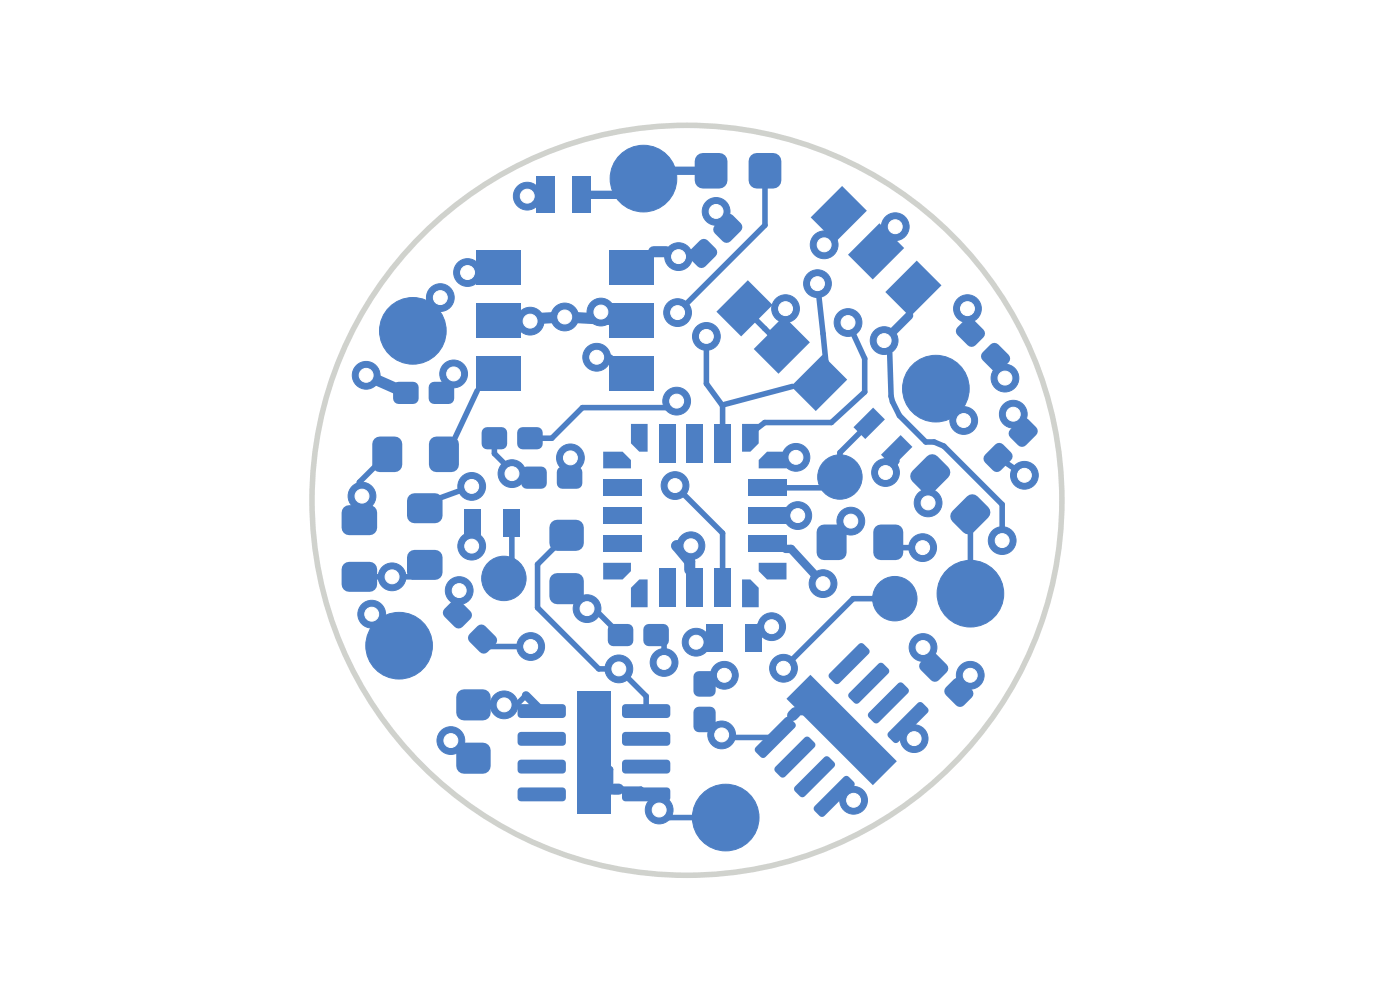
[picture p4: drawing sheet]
<svg xmlns="http://www.w3.org/2000/svg" width="297mm" height="210mm" viewBox="0 0 297 210" stroke-linecap="round" stroke-linejoin="round" font-family="sans-serif">
<circle cx="154" cy="173.4" r="7.1" fill="#4d7fc4" stroke="#4d7fc4" stroke-width=".21"/>
<g fill="#4d7fc4">
<path d="M197 138.8a1.18 1.18 0 0 1 1.7 0l2.1 2.2a1.18 1.18 0 0 1 0 1.6l-1.6 1.7a1.18 1.18 0 0 1-1.7 0l-2.2-2.2a1.18 1.18 0 0 1 0-1.6z"/>
<path d="M202.3 144.1a1.18 1.18 0 0 1 1.7 0l2.2 2.2a1.18 1.18 0 0 1 0 1.7l-1.7 1.6a1.18 1.18 0 0 1-1.7 0l-2.1-2.1a1.18 1.18 0 0 1 0-1.7z"/>
<path d="M118.5 99.3l.8-.3h3.1a1.18 1.18 0 0 1 1.1 1.1v2.4a1.18 1.18 0 0 1-1.1 1.2h-3.1a1.18 1.18 0 0 1-1.2-1.2v-2.4z"/>
<path d="M110.9 99.3l.9-.3h3a1.18 1.18 0 0 1 1.2 1.1v2.4a1.18 1.18 0 0 1-1.2 1.2h-3a1.18 1.18 0 0 1-1.2-1.2v-2.4z"/>
</g>
<circle cx="84.7" cy="137" r="7.1" fill="#4d7fc4" stroke="#4d7fc4" stroke-width=".21"/>
<g fill="#4d7fc4">
<path d="M204.8 67.7a1.18 1.18 0 0 1 1.7 0l2.1 2.2a1.18 1.18 0 0 1 0 1.7l-1.6 1.6a1.18 1.18 0 0 1-1.7 0l-2.2-2.1a1.18 1.18 0 0 1 0-1.7z"/>
<path d="M210.1 73.1a1.18 1.18 0 0 1 1.7 0l2.2 2.1a1.18 1.18 0 0 1 0 1.7l-1.7 1.7a1.18 1.18 0 0 1-1.7 0l-2.1-2.2a1.18 1.18 0 0 1 0-1.7z"/>
</g>
<circle cx="178.2" cy="101.2" r="4.7" fill="#4d7fc4" stroke="#4d7fc4" stroke-width=".21"/>
<g fill="#4d7fc4">
<path d="M173.7 111.7l.5-.3 .6-.1h3.2a1.59 1.59 0 0 1 1.6 1.6v4.3a1.59 1.59 0 0 1-1.6 1.6h-3.2a1.59 1.59 0 0 1-1.6-1.6v-4.3l.2-.7z"/>
<path d="M185.7 111.7l.5-.3 .6-.1h3.2a1.59 1.59 0 0 1 1.6 1.6v4.3a1.59 1.59 0 0 1-1.6 1.6h-3.2a1.59 1.59 0 0 1-1.5-1.6v-4.3l.1-.7z"/>
<path d="M121.4 37.5h3.8v7.7h-3.8z"/>
<path d="M113.7 37.5h3.8v7.7h-3.8z"/>
</g>
<circle cx="136.5" cy="37.9" r="7.1" fill="#4d7fc4" stroke="#4d7fc4" stroke-width=".21"/>
<g fill="#4d7fc4">
<path d="M101.3 132.8a1.18 1.18 0 0 1 1.7 0l2.1 2.2a1.18 1.18 0 0 1 0 1.7l-1.6 1.6a1.18 1.18 0 0 1-1.7 0l-2.2-2.1a1.18 1.18 0 0 1 0-1.7z"/>
<path d="M96 127.5a1.18 1.18 0 0 1 1.6 0l2.2 2.2a1.18 1.18 0 0 1 0 1.6l-1.7 1.7a1.18 1.18 0 0 1-1.6 0l-2.2-2.2a1.18 1.18 0 0 1 0-1.6z"/>
<path d="M97.3 146.7l.5-.4 .6-.1h4a1.65 1.65 0 0 1 1.7 1.7v3.3a1.65 1.65 0 0 1-1.7 1.6h-4a1.65 1.65 0 0 1-1.6-1.6v-3.3l.1-.7z"/>
<path d="M97.3 158l.5-.3 .6-.2h4a1.65 1.65 0 0 1 1.7 1.7v3.3a1.65 1.65 0 0 1-1.7 1.6h-4a1.65 1.65 0 0 1-1.6-1.6v-3.3l.1-.6z"/>
</g>
<circle cx="189.8" cy="127" r="4.7" fill="#4d7fc4" stroke="#4d7fc4" stroke-width=".21"/>
<g fill="#4d7fc4">
<path d="M209 96.5l2.1-2.2a1.18 1.18 0 0 1 1.7 0l1.7 1.7a1.18 1.18 0 0 1 0 1.6l-2.2 2.2a1.18 1.18 0 0 1-1.7 0l-1.6-1.7a1.18 1.18 0 0 1 0-1.6z"/>
<path d="M214.3 91.1l2.2-2.1a1.18 1.18 0 0 1 1.6 0l1.7 1.6a1.18 1.18 0 0 1 0 1.7l-2.2 2.2a1.18 1.18 0 0 1-1.6 0l-1.7-1.7a1.18 1.18 0 0 1 0-1.7z"/>
<path d="M167.8 81.9l6.7-6.6 5.2 5.2-6.6 6.7z"/>
<path d="M166.6 67.4l5.2 5.2-6.7 6.7-5.2-5.3z"/>
<path d="M152 66.1l6.6-6.7 5.3 5.3-6.7 6.7z"/>
<path d="M178.6 39.4l5.3 5.3-6.7 6.7-5.2-5.3z"/>
<path d="M186.6 47.4l5.2 5.2-6.7 6.7-5.2-5.3z"/>
<path d="M187.8 61.9l6.7-6.6 5.2 5.2-6.6 6.7z"/>
<path d="M106.8 108h3.6v5.9h-3.6z"/>
<path d="M98.6 108h3.5v5.9h-3.5z"/>
<path d="M91.5 93.1l.5-.4 .6-.1h3.2a1.59 1.59 0 0 1 1.6 1.6v4.4a1.59 1.59 0 0 1-1.6 1.5h-3.2a1.59 1.59 0 0 1-1.6-1.5v-4.4l.1-.6z"/>
<path d="M79.4 93.1l.6-.4 .6-.1h3.1a1.59 1.59 0 0 1 1.6 1.6v4.4a1.59 1.59 0 0 1-1.6 1.5h-3.1a1.59 1.59 0 0 1-1.6-1.5v-4.4l.1-.6z"/>
</g>
<g fill="#4d7fc4" stroke="#4d7fc4" stroke-width=".21">
<circle cx="205.9" cy="125.9" r="7.1"/>
<circle cx="106.9" cy="122.7" r="4.7"/>
</g>
<g fill="#4d7fc4">
<path d="M149.9 132.4h3.5v5.9h-3.5z"/>
<path d="M158.2 132.4h3.5v5.9h-3.5z"/>
<path d="M86.8 105.1l.5-.4 .6-.1h4.4a1.59 1.59 0 0 1 1.6 1.6v3.2a1.59 1.59 0 0 1-1.6 1.6h-4.4a1.59 1.59 0 0 1-1.6-1.6v-3.2l.2-.6z"/>
<path d="M86.8 117.1l.5-.3 .6-.2h4.4a1.59 1.59 0 0 1 1.6 1.6v3.2a1.59 1.59 0 0 1-1.6 1.6h-4.4a1.59 1.59 0 0 1-1.6-1.6v-3.2l.2-.6z"/>
<path d="M72.9 119.6l.6-.3 .6-.1h4.3a1.59 1.59 0 0 1 1.6 1.6v3.2a1.59 1.59 0 0 1-1.6 1.5h-4.3a1.59 1.59 0 0 1-1.6-1.5v-3.2l.1-.6z"/>
<path d="M72.9 107.6l.6-.3 .6-.1h4.3a1.59 1.59 0 0 1 1.6 1.6v3.1a1.59 1.59 0 0 1-1.6 1.6h-4.3a1.59 1.59 0 0 1-1.6-1.6v-3.1l.1-.7z"/>
</g>
<circle cx="87.6" cy="70.2" r="7.1" fill="#4d7fc4" stroke="#4d7fc4" stroke-width=".21"/>
<g fill="#4d7fc4">
<path d="M148.5 51a1.18 1.18 0 0 1 1.6 0l1.7 1.7a1.18 1.18 0 0 1 0 1.6l-2.2 2.2a1.18 1.18 0 0 1-1.6 0l-1.7-1.7a1.18 1.18 0 0 1 0-1.6z"/>
<path d="M151.6 47.8l2.2-2.1a1.18 1.18 0 0 1 1.7 0l1.6 1.6a1.18 1.18 0 0 1 0 1.7l-2.1 2.2a1.18 1.18 0 0 1-1.7 0l-1.7-1.7a1.18 1.18 0 0 1 0-1.7z"/>
<path d="M117 110.7l.6-.3 .6-.1h4a1.65 1.65 0 0 1 1.7 1.6v3.3a1.65 1.65 0 0 1-1.7 1.7h-4a1.65 1.65 0 0 1-1.7-1.7v-3.3l.2-.6z"/>
<path d="M117 122.1l.6-.4 .6-.1h4a1.65 1.65 0 0 1 1.7 1.6v3.3a1.65 1.65 0 0 1-1.7 1.7h-4a1.65 1.65 0 0 1-1.7-1.7v-3.3l.2-.6z"/>
<path d="M110.1 91l.8-.4h3.1a1.18 1.18 0 0 1 1.1 1.2v2.3a1.18 1.18 0 0 1-1.1 1.2h-3.1a1.18 1.18 0 0 1-1.2-1.2v-2.3z"/>
<path d="M102.5 91l.8-.4h3.1a1.18 1.18 0 0 1 1.2 1.2v2.3a1.18 1.18 0 0 1-1.2 1.2h-3.1a1.18 1.18 0 0 1-1.1-1.2v-2.3z"/>
<path d="M91.3 81.3l.8-.3h3.1a1.18 1.18 0 0 1 1.2 1.2v2.3a1.18 1.18 0 0 1-1.2 1.2h-3.1a1.18 1.18 0 0 1-1.2-1.2v-2.3z"/>
<path d="M83.7 81.3l.9-.3h3a1.18 1.18 0 0 1 1.2 1.2v2.3a1.18 1.18 0 0 1-1.2 1.2h-3a1.18 1.18 0 0 1-1.2-1.2v-2.3z"/>
<path d="M136.8 132.7l.9-.3h3a1.18 1.18 0 0 1 1.2 1.1v2.4a1.18 1.18 0 0 1-1.2 1.2h-3a1.18 1.18 0 0 1-1.2-1.2v-2.4z"/>
<path d="M129.3 132.7l.8-.3h3.1a1.18 1.18 0 0 1 1.2 1.1v2.4a1.18 1.18 0 0 1-1.2 1.2h-3.1a1.18 1.18 0 0 1-1.2-1.2v-2.4z"/>
<path d="M185.2 86.5l2.5 2.5-4.1 4.1-2.5-2.5z"/>
<path d="M191.1 92.3l2.5 2.5-4.2 4.2-2.5-2.5z"/>
<path d="M157.4 122.9h1.8l1.8 1.8v4.1h-3.6z"/>
<path d="M151.5 120.6h3.6v8.2h-3.6z"/>
<path d="M145.6 120.6h3.6v8.2h-3.6z"/>
<path d="M139.7 120.6h3.6v8.2h-3.6z"/>
<path d="M135.6 122.9h1.8v5.9h-3.5v-4.1z"/>
<path d="M128 119.4h5.9v1.8l-1.8 1.7h-4.1z"/>
<path d="M128 113.5h8.2v3.5h-8.2z"/>
<path d="M128 107.6h8.2v3.5h-8.2z"/>
<path d="M128 101.7h8.2v3.5h-8.2z"/>
<path d="M128 95.8h4.1l1.8 1.8v1.8h-5.9z"/>
<path d="M133.9 89.9h3.5v5.9h-1.8l-1.7-1.8z"/>
<path d="M139.7 89.9h3.6v8.3h-3.6z"/>
<path d="M145.6 89.9h3.6v8.3h-3.6z"/>
<path d="M151.5 89.9h3.6v8.3h-3.6z"/>
<path d="M157.4 89.9h3.6v4.1l-1.8 1.8h-1.8z"/>
<path d="M162.7 95.8h4.1v3.6h-5.8v-1.8z"/>
<path d="M158.6 101.7h8.2v3.5h-8.2z"/>
<path d="M158.6 107.6h8.2v3.5h-8.2z"/>
<path d="M158.6 113.5h8.2v3.5h-8.2z"/>
<path d="M161 119.4h5.8v3.5h-4.1l-1.7-1.7z"/>
<path d="M132.2 149.6l.5-.2h8.8a.74 .74 0 0 1 .7 .7v1.5a.74 .74 0 0 1-.7 .7h-8.8a.74 .74 0 0 1-.7-.7v-1.5z"/>
<path d="M132.2 155.5l.5-.2h8.8a.74 .74 0 0 1 .7 .7v1.5a.74 .74 0 0 1-.7 .7h-8.8a.74 .74 0 0 1-.7-.7v-1.5z"/>
<path d="M132.2 161.4l.5-.3h8.8a.74 .74 0 0 1 .7 .8v1.5a.74 .74 0 0 1-.7 .7h-8.8a.74 .74 0 0 1-.7-.7v-1.5z"/>
<path d="M132.2 167.3l.5-.3h8.8a.74 .74 0 0 1 .7 .8v1.5a.74 .74 0 0 1-.7 .7h-8.8a.74 .74 0 0 1-.7-.7v-1.5z"/>
<path d="M110 167.3l.5-.3h8.8a.74 .74 0 0 1 .8 .8v1.5a.74 .74 0 0 1-.8 .7h-8.8a.74 .74 0 0 1-.7-.7v-1.5z"/>
<path d="M110 161.4l.5-.3h8.8a.74 .74 0 0 1 .8 .8v1.5a.74 .74 0 0 1-.8 .7h-8.8a.74 .74 0 0 1-.7-.7v-1.5z"/>
<path d="M110 155.5l.5-.2h8.8a.74 .74 0 0 1 .8 .7v1.5a.74 .74 0 0 1-.8 .7h-8.8a.74 .74 0 0 1-.7-.7v-1.5z"/>
<path d="M110 149.6l.5-.2h8.8a.74 .74 0 0 1 .8 .7v1.5a.74 .74 0 0 1-.8 .7h-8.8a.74 .74 0 0 1-.7-.7v-1.5z"/>
<path d="M122.4 146.7h7.2v25.9h-7.2z"/>
<path d="M129.4 53.1h9.4v7.4h-9.4z"/>
<path d="M129.4 64.3h9.4v7.4h-9.4z"/>
<path d="M129.4 75.5h9.4v7.4h-9.4z"/>
<path d="M101.1 75.5h9.4v7.4h-9.4z"/>
<path d="M101.1 64.3h9.4v7.4h-9.4z"/>
<path d="M101.1 53.1h9.4v7.4h-9.4z"/>
<path d="M147.5 142.7l.8-.3h2.3a1.18 1.18 0 0 1 1.2 1.1v3.1a1.18 1.18 0 0 1-1.2 1.2h-2.3a1.18 1.18 0 0 1-1.2-1.2v-3.1z"/>
<path d="M147.5 150.3l.8-.4h2.3a1.18 1.18 0 0 1 1.2 1.2v3a1.18 1.18 0 0 1-1.2 1.2h-2.3a1.18 1.18 0 0 1-1.2-1.2v-3z"/>
<path d="M147.9 33l.6-.4 .6-.1h3.5a1.74 1.74 0 0 1 1.7 1.7v4.1a1.74 1.74 0 0 1-1.7 1.7h-3.5a1.74 1.74 0 0 1-1.7-1.7v-4.1l.1-.7z"/>
<path d="M159.3 33l.6-.4 .6-.1h3.5a1.74 1.74 0 0 1 1.8 1.7v4.1a1.74 1.74 0 0 1-1.8 1.7h-3.5a1.74 1.74 0 0 1-1.7-1.7v-4.1l.1-.7z"/>
<path d="M179 164.8a.74 .74 0 0 1 1.1 0l1 1a.74 .74 0 0 1 0 1.1l-6.2 6.2a.74 .74 0 0 1-1 0l-1.1-1.1a.74 .74 0 0 1 0-1z"/>
<path d="M174.9 160.6a.74 .74 0 0 1 1 0l1 1.1a.74 .74 0 0 1 0 1l-6.2 6.2a.74 .74 0 0 1-1 0l-1-1a.74 .74 0 0 1 0-1.1z"/>
<path d="M164.5 162.7l6.2-6.2a.74 .74 0 0 1 1 0l1.1 1a.74 .74 0 0 1 0 1l-6.2 6.2a.74 .74 0 0 1-1.1 0l-1-1a.74 .74 0 0 1 0-1z"/>
<path d="M160.3 158.5l6.2-6.2a.74 .74 0 0 1 1.1 0l1 1a.74 .74 0 0 1 0 1.1l-6.2 6.2a.74 .74 0 0 1-1 0l-1.1-1.1a.74 .74 0 0 1 0-1z"/>
<path d="M176 142.8l6.2-6.2a.74 .74 0 0 1 1 0l1.1 1.1a.74 .74 0 0 1 0 1l-6.2 6.2a.74 .74 0 0 1-1.1 0l-1-1a.74 .74 0 0 1 0-1.1z"/>
<path d="M180.2 147l6.2-6.2a.74 .74 0 0 1 1 0l1 1a.74 .74 0 0 1 0 1.1l-6.2 6.2a.74 .74 0 0 1-1 0l-1-1.1a.74 .74 0 0 1 0-1z"/>
<path d="M184.3 151.2l6.2-6.2a.74 .74 0 0 1 1.1 0l1 1a.74 .74 0 0 1 0 1l-6.2 6.3a.74 .74 0 0 1-1 0l-1.1-1.1a.74 .74 0 0 1 0-1z"/>
<path d="M188.5 155.3l6.2-6.2a.74 .74 0 0 1 1 0l1.1 1.1a.74 .74 0 0 1 0 1l-6.2 6.2a.74 .74 0 0 1-1.1 0l-1-1a.74 .74 0 0 1 0-1.1z"/>
<path d="M171.9 143.1l18.4 18.4-5.1 5.1-18.4-18.4z"/>
<path d="M196.6 96.8a1.59 1.59 0 0 1 2.3 0l2.2 2.3a1.59 1.59 0 0 1 0 2.2l-3 3.1a1.59 1.59 0 0 1-2.3 0l-2.2-2.3a1.59 1.59 0 0 1 0-2.2z"/>
<path d="M202.1 108.4l3-3.1a1.59 1.59 0 0 1 2.3 0l2.2 2.3a1.59 1.59 0 0 1 0 2.2l-3 3.1a1.59 1.59 0 0 1-2.3 0l-2.2-2.3a1.59 1.59 0 0 1 0-2.2z"/>
</g>
<g fill="#4d7fc4" stroke="#4d7fc4" stroke-width=".21">
<circle cx="198.5" cy="82.4" r="7.1"/>
<circle cx="174.6" cy="123.8" r="2.95"/>
<circle cx="121" cy="97.1" r="2.95"/>
<circle cx="169.2" cy="109.4" r="2.95"/>
<circle cx="143.5" cy="85.1" r="2.95"/>
<circle cx="181.1" cy="169.8" r="2.95"/>
<circle cx="166.6" cy="65.5" r="2.95"/>
<circle cx="153.7" cy="143.2" r="2.95"/>
<circle cx="108.6" cy="100.5" r="2.95"/>
<circle cx="144" cy="54.4" r="2.95"/>
<circle cx="195.8" cy="137.4" r="2.95"/>
<circle cx="96.2" cy="79.3" r="2.95"/>
<circle cx="215" cy="87.9" r="2.95"/>
<circle cx="205.2" cy="65.5" r="2.95"/>
<circle cx="143.2" cy="103" r="2.95"/>
<circle cx="112.6" cy="137.1" r="2.95"/>
<circle cx="193.9" cy="156.7" r="2.95"/>
<circle cx="131.3" cy="141.9" r="2.95"/>
<circle cx="77.7" cy="79.6" r="2.95"/>
<circle cx="97.4" cy="125.3" r="2.95"/>
<circle cx="112.5" cy="68.1" r="2.95"/>
<circle cx="139.8" cy="171.8" r="2.95"/>
<circle cx="151.9" cy="44.9" r="2.95"/>
<circle cx="100.1" cy="115.9" r="2.95"/>
<circle cx="127.5" cy="66.2" r="2.95"/>
<circle cx="119.8" cy="67.2" r="2.95"/>
<circle cx="213.2" cy="80.2" r="2.95"/>
<circle cx="153.1" cy="155.9" r="2.95"/>
<circle cx="95.6" cy="157.1" r="2.95"/>
<circle cx="187.9" cy="100.2" r="2.95"/>
<circle cx="163.7" cy="132.9" r="2.95"/>
<circle cx="146.6" cy="115.8" r="2.95"/>
<circle cx="111.9" cy="41.6" r="2.95"/>
<circle cx="124.5" cy="129.1" r="2.95"/>
<circle cx="205.8" cy="143.2" r="2.95"/>
<circle cx="189.9" cy="48.1" r="2.95"/>
<circle cx="140.9" cy="140.5" r="2.95"/>
<circle cx="78.9" cy="130.3" r="2.95"/>
<circle cx="76.8" cy="105.2" r="2.95"/>
<circle cx="180.5" cy="110.5" r="2.95"/>
<circle cx="187.6" cy="72.2" r="2.95"/>
<circle cx="212.6" cy="114.7" r="2.95"/>
<circle cx="204.4" cy="89.2" r="2.95"/>
<circle cx="195.7" cy="116.2" r="2.95"/>
<circle cx="143.7" cy="66.3" r="2.95"/>
<circle cx="106.9" cy="149.5" r="2.95"/>
<circle cx="147.7" cy="136.2" r="2.95"/>
<circle cx="168.9" cy="97" r="2.95"/>
<circle cx="166.2" cy="141.8" r="2.95"/>
<circle cx="173.4" cy="60.2" r="2.95"/>
<circle cx="149.9" cy="71.4" r="2.95"/>
<circle cx="217.3" cy="100.8" r="2.95"/>
<circle cx="174.8" cy="51.9" r="2.95"/>
<circle cx="196.9" cy="106.7" r="2.95"/>
<circle cx="100.1" cy="103.2" r="2.95"/>
<circle cx="99.2" cy="57.8" r="2.95"/>
<circle cx="83.2" cy="122.4" r="2.95"/>
<circle cx="93.4" cy="63.1" r="2.95"/>
<circle cx="126.6" cy="75.8" r="2.95"/>
<circle cx="179.9" cy="68.4" r="2.95"/>
</g>
<path d="M150.9 36.2h-12.7l-5.1 5.1h-9.8M192.9 66.9l-5.3 5.3M166.6 116.4h1.2l6.8 7.4M180.5 110.5l-1.5 1.2M78.9 130.3l1.4 1.2M100.4 149.5h7.1M111.6 147.5l3.3 3.3" fill="none" stroke="#4d7fc4" stroke-width="1.8"/>
<g fill="none" stroke="#4d7fc4" stroke-width="1.2">
<path d="M162.3 36.2v11.6l-18.6 18.5M99.2 57.8h2M115.6 41.3l-.3 .3h-1.4M149.1 53.8l-.3 .2h-3.8M152.7 45.6l1.7 1.7v1.1M177.9 45.4v3.4l-3.1 3.1M189.2 48.7l-3.3 3.3v1.3M93.4 63.1l-5.8 5.9v1.2M126.6 75.8h2.9M149.9 71.4v10l3.4 4.7v7.9M157.9 65.4l8 7.9M166.6 67.5l-3.2 3.3"/>
<path d="M173.4 60.2l1.8 16.5-1.4 4.5M179.9 68.4l3.5 7.7v7l-7 6.5h-14.2l-3 2.4M188.7 74.9l.3 9.1 .3 1.2 1.5 3 5.6 5.6h1.8l2 .8 12.4 12.4v7.7M211.2 75.8v2.3l1.4 1.4M82.2 96.4l-6 5.9v8M101.2 82.9l-4.7 10M104.9 93v3.2l3.7 3.7v.6M109.6 99.9h2.3l1.4 1.4M121 97.1v4l-.2 .2M142.2 86.5h-18.6l-6.5 6.5h-4.7M142.2 86.5h.1M143.5 85.1l-1.3 1.4"/>
<path d="M168.1 82l-14.4 3.8M168.9 97l-.6 .6h-3.5M184.4 89.8l-6.2 6.2v5.2l-2.3 2.3h-13.2M190.2 95.6v2.3l-.9 .9M198.5 82.4l5.9 5.9v.9M211.7 97l5.6 3.8M90.1 119.8l-2.5 2.6h-11.4M100.1 103.2l-6.5 2.3M108.6 110.9v10.1l-1.7 1.7M120.2 113.6l-6.2 6.1v9.2l13 13h4.3l5.8 5.8v3.1M143.2 103l10.1 10.1v11.6M162.7 109.4h6.5"/>
<path d="M188.4 115l1.2 1.2h6.1M197.3 100.6v5.6l-.4 .5M205.8 109.1l.1 16.8M97.3 126.3l-.3 .2v3.7M102.4 135.6l1.5 1.5h8.7M120.2 124.9l2.8 2.7h.3M123.3 127.7h.1M123.4 128.1h.3M123.7 128.4h.2M124.5 129.1h1.5l5.6 5.6M139.2 134.7l1.7 1.7v4.1M146.3 120.9l1.1 1v2.8"/>
<path d="M151.7 135.3l-.9 .9h-3.1M189.8 127h-8.8l-14.8 14.8M96.4 157.7h.7M97.1 158.3h.8l2.5 2.5M111.6 147.5l-2 2h-2.1M126 159.7l3.5 3.5v4.2M149.5 152.6l2.1 2.2M151.6 154.8h.1M151.7 154.9h.1M151.8 155h.1M151.9 155.1h.1M152 155.2h.2"/>
<path d="M152.2 155.3h.2M152.7 143.2h-1.4l-1.8 1.9M168.1 151.8l-3.6 3.6v1h-11l-.8-.8M168.8 151.2h6l3.7 3.7M192.6 153.3l1.3 1.3v2.1M205.1 144l-1.7 1.7v1.2M129.6 167.4h.7M131.2 167.4h4.8l6 6h12M177 168.9l3.3 .1"/>
</g>
<g fill="none" stroke="#4d7fc4" stroke-width="2.4">
<path d="M111.9 41.6h2M138.7 53.4h2.6M145 54h-.6l-.4 .4M151.9 44.9l.8 .7M189.9 48.1l-.7 .6M77.7 79.6l8.4 3.7M96.2 79.3l-.8 1.8M105.8 68l14-.8 14.3 .8M166.6 65.5v2M205.2 65.5v2M212.6 79.5l.6 .7M108.6 99.9h1"/>
<path d="M189.3 98.8l-1.4 1.4M215 87.9l1.4 1.1M100.3 110.9l-.2 5M146.6 115.8h-3l2.7 3.3v1.8M97.4 125.3l-.1 1M123.3 127.6v.1M123.4 127.7v.4M123.7 128.1v.3M123.9 128.4l.6 .7M124.5 129.1h.1M161.6 132.9h2.1M195.8 137.4l1.2 1.4"/>
<path d="M95.6 157.1l.8 .6M97.1 157.7v.6M151.6 154.7v.1M151.7 154.8h.1M151.7 154.8v.1M151.8 154.9v.1M151.9 155v.1M152 155.1v.1M152.2 155.2v.1M152.4 155.3l.7 .6M152.7 143.2h1M168.8 151.2l-.7 .6"/>
<path d="M205.8 143.2l-.7 .8M129.5 167.4h.1M130.3 167.4h.9M180.3 169l.8 .8"/>
</g>
<circle cx="145.7" cy="106.1" r="79.5" fill="none" stroke="#d0d2cd" stroke-width="1.2"/>
<g fill="#fff" stroke="#fff" stroke-width=".21">
<circle cx="174.6" cy="123.8" r="1.47"/>
<circle cx="121" cy="97.1" r="1.47"/>
<circle cx="169.2" cy="109.4" r="1.47"/>
<circle cx="143.5" cy="85.1" r="1.47"/>
<circle cx="181.1" cy="169.8" r="1.47"/>
<circle cx="166.6" cy="65.5" r="1.47"/>
<circle cx="153.7" cy="143.2" r="1.47"/>
<circle cx="108.6" cy="100.5" r="1.47"/>
<circle cx="144" cy="54.4" r="1.47"/>
<circle cx="195.8" cy="137.4" r="1.47"/>
<circle cx="96.2" cy="79.3" r="1.47"/>
<circle cx="215" cy="87.9" r="1.47"/>
<circle cx="205.2" cy="65.5" r="1.47"/>
<circle cx="143.2" cy="103" r="1.47"/>
<circle cx="112.6" cy="137.1" r="1.47"/>
<circle cx="193.9" cy="156.7" r="1.47"/>
<circle cx="131.3" cy="141.9" r="1.47"/>
<circle cx="77.7" cy="79.6" r="1.47"/>
<circle cx="97.4" cy="125.3" r="1.47"/>
<circle cx="112.5" cy="68.1" r="1.47"/>
<circle cx="139.8" cy="171.8" r="1.47"/>
<circle cx="151.9" cy="44.9" r="1.47"/>
<circle cx="100.1" cy="115.9" r="1.47"/>
<circle cx="127.5" cy="66.2" r="1.47"/>
<circle cx="119.8" cy="67.2" r="1.47"/>
<circle cx="213.2" cy="80.2" r="1.47"/>
<circle cx="153.1" cy="155.9" r="1.47"/>
<circle cx="95.6" cy="157.1" r="1.47"/>
<circle cx="187.9" cy="100.2" r="1.47"/>
<circle cx="163.7" cy="132.9" r="1.47"/>
<circle cx="146.6" cy="115.8" r="1.47"/>
<circle cx="111.9" cy="41.6" r="1.47"/>
<circle cx="124.5" cy="129.1" r="1.47"/>
<circle cx="205.8" cy="143.2" r="1.47"/>
<circle cx="189.9" cy="48.1" r="1.47"/>
<circle cx="140.9" cy="140.5" r="1.47"/>
<circle cx="78.9" cy="130.3" r="1.47"/>
<circle cx="76.8" cy="105.2" r="1.47"/>
<circle cx="180.5" cy="110.5" r="1.47"/>
<circle cx="187.6" cy="72.2" r="1.47"/>
<circle cx="212.6" cy="114.7" r="1.47"/>
<circle cx="204.4" cy="89.2" r="1.47"/>
<circle cx="195.7" cy="116.2" r="1.47"/>
<circle cx="143.7" cy="66.3" r="1.47"/>
<circle cx="106.9" cy="149.5" r="1.47"/>
<circle cx="147.7" cy="136.2" r="1.47"/>
<circle cx="168.9" cy="97" r="1.47"/>
<circle cx="166.2" cy="141.8" r="1.47"/>
<circle cx="173.4" cy="60.2" r="1.47"/>
<circle cx="149.9" cy="71.4" r="1.47"/>
<circle cx="217.3" cy="100.8" r="1.47"/>
<circle cx="174.8" cy="51.9" r="1.47"/>
<circle cx="196.9" cy="106.7" r="1.47"/>
<circle cx="100.1" cy="103.2" r="1.47"/>
<circle cx="99.2" cy="57.8" r="1.47"/>
<circle cx="83.2" cy="122.4" r="1.47"/>
<circle cx="93.4" cy="63.1" r="1.47"/>
<circle cx="126.6" cy="75.8" r="1.47"/>
<circle cx="179.9" cy="68.4" r="1.47"/>
</g>
</svg>
